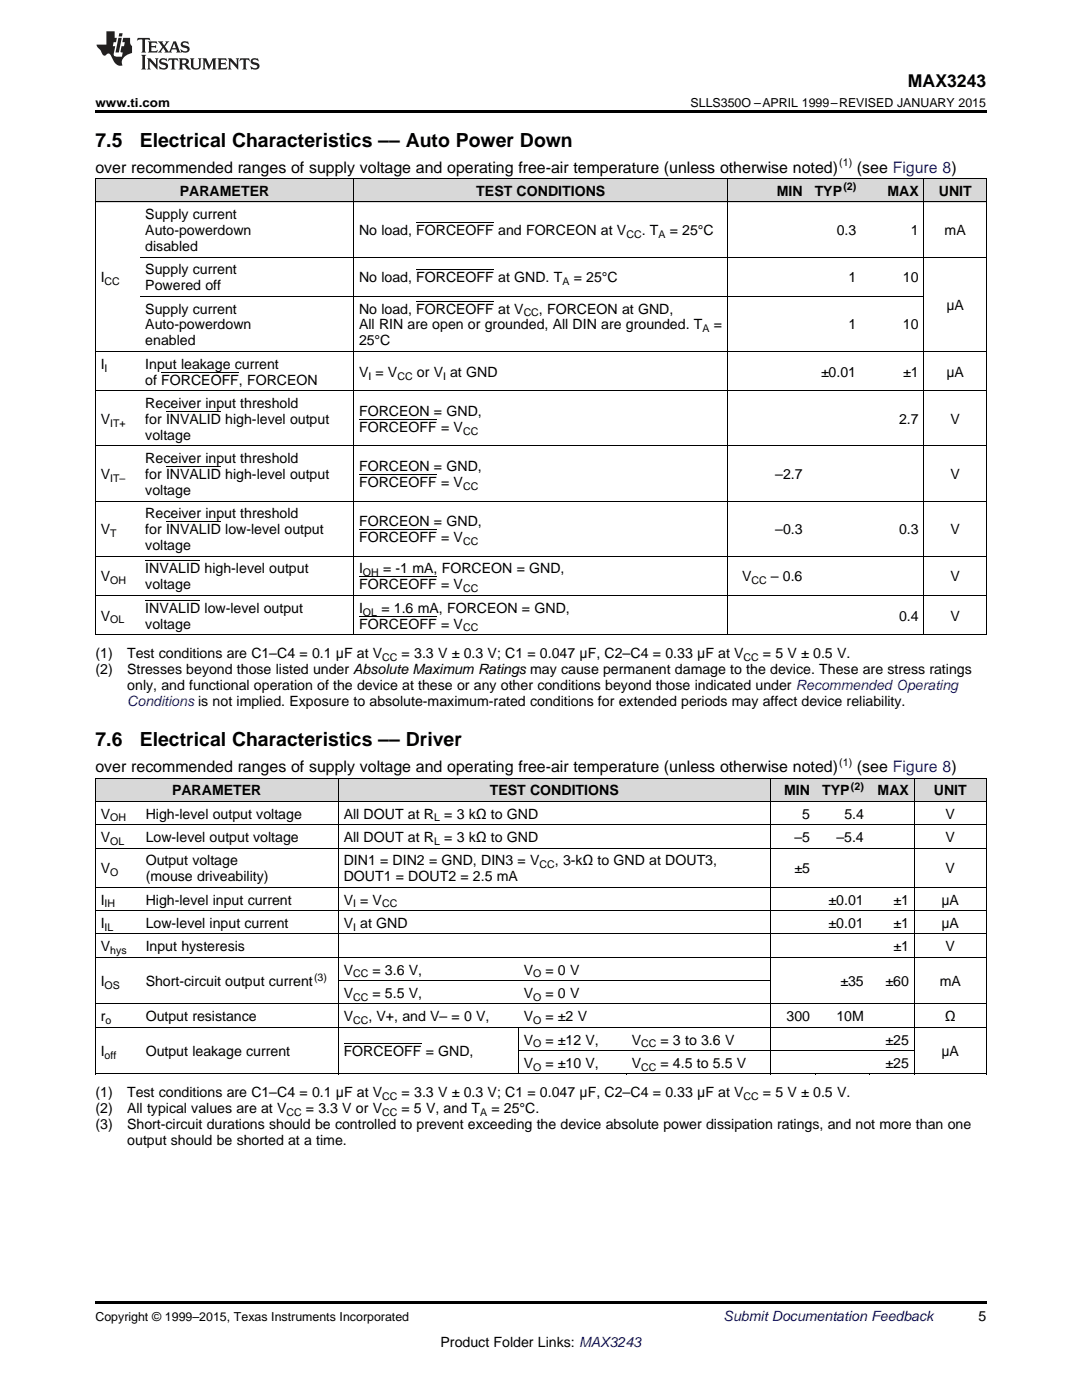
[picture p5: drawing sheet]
<svg xmlns="http://www.w3.org/2000/svg" width="216mm" height="279mm" viewBox="0 0 216 279" stroke-linecap="round" stroke-linejoin="round" font-family="sans-serif">
<defs><g id="words">
<g font-size="3.9">
<text x="19" y="29.3">7.5</text>
<text x="27.9" y="29.3">Electrical Characteristics –– Auto Power Down</text>
<text x="19" y="148.9">7.6</text>
<text x="27.9" y="148.9">Electrical Characteristics –– Driver</text>
</g>
<text font-size="3.5" x="181.2" y="17.3">MAX3243</text>
<g font-size="3.2">
<text x="19" y="34.4">over recommended ranges of supply voltage and operating free-air temperature (unless otherwise noted)</text>
<text x="171" y="34.4">(see Figure 8)</text>
<text x="19" y="154.1">over recommended ranges of supply voltage and operating free-air temperature (unless otherwise noted)</text>
<text x="171" y="154.1">(see Figure 8)</text>
</g>
<g font-size="2.8">
<text x="35.9" y="39.1">PARAMETER</text>
<text x="95" y="39.1">TEST CONDITIONS</text>
<text x="155" y="39.1">MIN</text>
<text x="162.6" y="39.1">TYP</text>
<text x="177.1" y="39.1">MAX</text>
<text x="187.3" y="39.1">UNIT</text>
<text x="29" y="43.7">Supply current</text>
<text x="29" y="46.9">Auto-powerdown</text>
<text x="71.6" y="46.9">No load, FORCEOFF and FORCEON at V</text>
<text x="128" y="46.9">. T</text>
<text x="133.6" y="46.9">= 25°C</text>
<text x="167" y="46.9">0.3</text>
<text x="181.8" y="46.9">1</text>
<text x="188.5" y="46.9">mA</text>
<text x="29" y="50.1">disabled</text>
<text x="20.1" y="56.3">I</text>
<text x="29" y="54.8">Supply current</text>
<text x="29" y="57.9">Powered off</text>
<text x="71.6" y="56.3">No load, FORCEOFF at GND. T</text>
<text x="114.5" y="56.3">= 25°C</text>
<text x="169.3" y="56.3">1</text>
<text x="180.2" y="56.3">10</text>
<text x="29" y="62.6">Supply current</text>
<text x="29" y="65.8">Auto-powerdown</text>
<text x="71.6" y="62.6">No load, FORCEOFF at V</text>
<text x="71.6" y="65.8">All RIN are open or grounded, All DIN are grounded. T</text>
<text x="107.5" y="62.6">, FORCEON at GND,</text>
<text x="142.4" y="65.8">=</text>
<text x="169.3" y="65.8">1</text>
<text x="180.2" y="65.8">10</text>
<text x="188.8" y="61.8">μA</text>
<text x="29" y="68.9">enabled</text>
<text x="71.6" y="68.9">25°C</text>
<text x="20.1" y="73.6">I</text>
<text x="29" y="73.6">Input leakage current</text>
<text x="29" y="76.8">of FORCEOFF, FORCEON</text>
<text x="71.6" y="75.2">V = V</text>
<text x="83.2" y="75.2">or V at GND</text>
<text x="163.8" y="75.2">±0.01</text>
<text x="180.2" y="75.2">±1</text>
<text x="188.8" y="75.2">μA</text>
<text x="29" y="81.4">Receiver input threshold</text>
<text x="71.6" y="83">FORCEON = GND,</text>
<text x="20.1" y="84.6">V</text>
<text x="29" y="84.6">for INVALID high-level output</text>
<text x="29" y="87.8">voltage</text>
<text x="71.6" y="86.2">FORCEOFF = V</text>
<text x="179.4" y="84.6">2.7</text>
<text x="189.7" y="84.6">V</text>
<text x="20.1" y="95.6">V</text>
<text x="29" y="92.4">Receiver input threshold</text>
<text x="29" y="95.6">for INVALID high-level output</text>
<text x="71.6" y="94">FORCEON = GND,</text>
<text x="154.7" y="95.6">–2.7</text>
<text x="189.7" y="95.6">V</text>
<text x="29" y="98.8">voltage</text>
<text x="71.6" y="97.2">FORCEOFF = V</text>
<text x="20.1" y="106.6">V</text>
<text x="29" y="103.4">Receiver input threshold</text>
<text x="29" y="106.6">for INVALID low-level output</text>
<text x="71.6" y="105">FORCEON = GND,</text>
<text x="154.7" y="106.6">–0.3</text>
<text x="179.4" y="106.6">0.3</text>
<text x="189.7" y="106.6">V</text>
<text x="29" y="109.8">voltage</text>
<text x="71.6" y="108.2">FORCEOFF = V</text>
<text x="20.1" y="116">V</text>
<text x="29" y="114.4">INVALID high-level output</text>
<text x="29" y="117.6">voltage</text>
<text x="71.6" y="114.4">I</text>
<text x="71.6" y="117.6">FORCEOFF = V</text>
<text x="76.4" y="114.4">= -1 mA, FORCEON = GND,</text>
<text x="148.1" y="116">V</text>
<text x="153.8" y="116">– 0.6</text>
<text x="189.7" y="116">V</text>
<text x="20.1" y="123.9">V</text>
<text x="29" y="122.3">INVALID low-level output</text>
<text x="29" y="125.4">voltage</text>
<text x="71.6" y="122.3">I</text>
<text x="71.6" y="125.4">FORCEOFF = V</text>
<text x="76.1" y="122.3">= 1.6 mA, FORCEON = GND,</text>
<text x="179.4" y="123.9">0.4</text>
<text x="189.7" y="123.9">V</text>
<text x="19" y="131.3">(1)</text>
<text x="25.4" y="131.3">Test conditions are C1–C4 = 0.1 μF at V</text>
<text x="80.1" y="131.3">= 3.3 V ± 0.3 V; C1 = 0.047 μF, C2–C4 = 0.33 μF at V</text>
<text x="152.2" y="131.3">= 5 V ± 0.5 V.</text>
<text x="19" y="134.5">(2)</text>
<text x="25.4" y="134.5">Stresses beyond those listed under Absolute Maximum Ratings may cause permanent damage to the device. These are stress ratings</text>
<text x="25.4" y="137.7">only, and functional operation of the device at these or any other conditions beyond those indicated under Recommended Operating</text>
<text x="34.3" y="158.7">PARAMETER</text>
<text x="97.7" y="158.7">TEST CONDITIONS</text>
<text x="156.5" y="158.7">MIN</text>
<text x="164.1" y="158.7">TYP</text>
<text x="175.1" y="158.7">MAX</text>
<text x="186.3" y="158.7">UNIT</text>
<text x="20.1" y="163.4">V</text>
<text x="29.1" y="163.4">High-level output voltage</text>
<text x="68.6" y="163.4">All DOUT at R</text>
<text x="88.7" y="163.4">= 3 kΩ to GND</text>
<text x="160.1" y="163.4">5</text>
<text x="168.5" y="163.4">5.4</text>
<text x="188.7" y="163.4">V</text>
<text x="20.1" y="168">V</text>
<text x="29.1" y="168">Low-level output voltage</text>
<text x="29.1" y="172.7">Output voltage</text>
<text x="68.6" y="168">All DOUT at R</text>
<text x="68.6" y="172.7">DIN1 = DIN2 = GND, DIN3 = V</text>
<text x="88.7" y="168">= 3 kΩ to GND</text>
<text x="110.7" y="172.7">, 3-kΩ to GND at DOUT3,</text>
<text x="158.5" y="168">–5</text>
<text x="166.9" y="168">–5.4</text>
<text x="188.7" y="168">V</text>
<text x="20.1" y="174.3">V</text>
<text x="29.1" y="175.9">(mouse driveability)</text>
<text x="68.6" y="175.9">DOUT1 = DOUT2 = 2.5 mA</text>
<text x="158.5" y="174.3">±5</text>
<text x="188.7" y="174.3">V</text>
<text x="20.1" y="180.5">I</text>
<text x="20.1" y="185.2">I</text>
<text x="29.1" y="180.5">High-level input current</text>
<text x="29.1" y="185.2">Low-level input current</text>
<text x="68.6" y="180.5">V = V</text>
<text x="68.6" y="185.2">V at GND</text>
<text x="165.3" y="180.5">±0.01</text>
<text x="165.3" y="185.2">±0.01</text>
<text x="178.3" y="180.5">±1</text>
<text x="178.3" y="185.2">±1</text>
<text x="187.9" y="180.5">μA</text>
<text x="187.9" y="185.2">μA</text>
<text x="20.1" y="189.8">V</text>
<text x="29.1" y="189.8">Input hysteresis</text>
<text x="178.3" y="189.8">±1</text>
<text x="188.7" y="189.8">V</text>
<text x="20.1" y="196.8">I</text>
<text x="29.1" y="196.8">Short-circuit output current</text>
<text x="68.6" y="194.5">V</text>
<text x="74.3" y="194.5">= 3.6 V,</text>
<text x="104.5" y="194.5">V</text>
<text x="108.8" y="194.5">= 0 V</text>
<text x="167.7" y="196.8">±35</text>
<text x="176.7" y="196.8">±60</text>
<text x="187.5" y="196.8">mA</text>
<text x="20.1" y="203.8">r</text>
<text x="29.1" y="203.8">Output resistance</text>
<text x="68.6" y="199.1">V</text>
<text x="68.6" y="203.8">V</text>
<text x="73.5" y="203.8">, V+, and V– = 0 V,</text>
<text x="74.3" y="199.1">= 5.5 V,</text>
<text x="104.5" y="199.1">V</text>
<text x="104.5" y="203.8">V</text>
<text x="108.8" y="199.1">= 0 V</text>
<text x="108.8" y="203.8">= ±2 V</text>
<text x="157" y="203.8">300</text>
<text x="166.9" y="203.8">10M</text>
<text x="188.5" y="203.8">Ω</text>
<text x="104.5" y="208.5">V</text>
<text x="108.8" y="208.5">= ±12 V,</text>
<text x="126" y="208.5">V</text>
<text x="131.8" y="208.5">= 3 to 3.6 V</text>
<text x="176.7" y="208.5">±25</text>
<text x="20.1" y="210.8">I</text>
<text x="29.1" y="210.8">Output leakage current</text>
<text x="68.6" y="210.8">FORCEOFF = GND,</text>
<text x="104.5" y="213.1">V</text>
<text x="108.8" y="213.1">= ±10 V,</text>
<text x="126" y="213.1">V</text>
<text x="131.8" y="213.1">= 4.5 to 5.5 V</text>
<text x="176.7" y="213.1">±25</text>
<text x="187.9" y="210.8">μA</text>
<text x="19" y="219">(1)</text>
<text x="25.4" y="219">Test conditions are C1–C4 = 0.1 μF at V</text>
<text x="80.1" y="219">= 3.3 V ± 0.3 V; C1 = 0.047 μF, C2–C4 = 0.33 μF at V</text>
<text x="152.2" y="219">= 5 V ± 0.5 V.</text>
<text x="19" y="222.1">(2)</text>
<text x="19" y="225.3">(3)</text>
<text x="25.4" y="222.1">All typical values are at V</text>
<text x="25.4" y="225.3">Short-circuit durations should be controlled to prevent exceeding the device absolute power dissipation ratings, and not more than one</text>
<text x="61" y="222.1">= 3.3 V or V</text>
<text x="80.1" y="222.1">= 5 V, and T</text>
<text x="98.1" y="222.1">= 25°C.</text>
<text x="25.4" y="228.5">output should be shorted at a time.</text>
<text x="195.3" y="263.6">5</text>
<text x="87.9" y="268.9">Product Folder Links: MAX3243</text>
</g>
<text font-size="2.8" fill="#00f" x="25.4" y="140.8">Conditions is not implied. Exposure to absolute-maximum-rated conditions for extended periods may affect device reliability.</text>
<text font-size="2.8" fill="#0000c8" x="144.4" y="263.6">Submit Documentation Feedback</text>
<g font-size="2.5">
<text x="19" y="21.4">www.ti.com</text>
<text x="137.8" y="21.4">SLLS350O –APRIL 1999–REVISED JANUARY 2015</text>
<text x="19" y="263.6">Copyright © 1999–2015, Texas Instruments Incorporated</text>
</g>
<g font-size="2.1">
<text x="167.5" y="33.2">(1)</text>
<text x="168.3" y="38">(2)</text>
<text x="125" y="47.5">CC</text>
<text x="131.4" y="47.5">A</text>
<text x="20.9" y="56.9">CC</text>
<text x="112.2" y="56.9">A</text>
<text x="104.5" y="63.1">CC</text>
<text x="140.2" y="66.3">A</text>
<text x="20.9" y="74.2">I</text>
<text x="73.5" y="75.7">I</text>
<text x="79.3" y="75.7">CC</text>
<text x="88.4" y="75.7">I</text>
<text x="22" y="85.2">IT+</text>
<text x="92.4" y="86.7">CC</text>
<text x="22" y="96.2">IT–</text>
<text x="92.4" y="97.8">CC</text>
<text x="22" y="107.2">T</text>
<text x="92.4" y="108.8">CC</text>
<text x="22" y="116.6">OH</text>
<text x="72.4" y="115">OH</text>
<text x="92.4" y="118.2">CC</text>
<text x="149.9" y="116.6">CC</text>
<text x="22" y="124.4">OL</text>
<text x="72.4" y="122.8">OL</text>
<text x="76.3" y="131.9">CC</text>
<text x="92.4" y="126">CC</text>
<text x="148.4" y="131.9">CC</text>
<text x="167.5" y="152.8">(1)</text>
<text x="169.8" y="157.6">(2)</text>
<text x="22" y="163.9">OH</text>
<text x="86.6" y="163.9">L</text>
<text x="22" y="168.6">OL</text>
<text x="86.6" y="168.6">L</text>
<text x="107.7" y="173.2">CC</text>
<text x="22" y="174.8">O</text>
<text x="20.9" y="181.1">IH</text>
<text x="20.9" y="185.7">IL</text>
<text x="70.4" y="181.1">I</text>
<text x="70.4" y="185.7">I</text>
<text x="76.2" y="181.1">CC</text>
<text x="22" y="190.4">hys</text>
<text x="20.9" y="197.4">OS</text>
<text x="62.7" y="195.7">(3)</text>
<text x="70.4" y="195.1">CC</text>
<text x="106.4" y="195.1">O</text>
<text x="70.4" y="199.7">CC</text>
<text x="106.4" y="199.7">O</text>
<text x="21" y="204.4">o</text>
<text x="70.4" y="204.4">CC</text>
<text x="106.4" y="204.4">O</text>
<text x="106.4" y="209">O</text>
<text x="127.9" y="209">CC</text>
<text x="20.9" y="211.3">off</text>
<text x="106.4" y="213.7">O</text>
<text x="127.9" y="213.7">CC</text>
<text x="76.3" y="219.5">CC</text>
<text x="148.4" y="219.5">CC</text>
<text x="57.1" y="222.7">CC</text>
<text x="76.2" y="222.7">CC</text>
<text x="95.8" y="222.7">A</text>
</g>
</g></defs>
<g fill="#d8d8d8">
<path d="M19 155.3h9v4.7h-9z"/>
<path d="M28 155.3h39.5v4.7h-39.5z"/>
<path d="M67.5 155.3h35.9v4.7h-35.9z"/>
<path d="M103.4 155.3h21.6v4.7h-21.6z"/>
<path d="M125 155.3h28.7v4.7h-28.7z"/>
<path d="M153.7 155.3h9v4.7h-9z"/>
<path d="M162.7 155.3h10.8v4.7h-10.8z"/>
<path d="M173.5 155.3h9v4.7h-9z"/>
<path d="M182.5 155.3h14.3v4.7h-14.3z"/>
<path d="M19 35.7h8.9v4.7h-8.9z"/>
<path d="M27.9 35.7h16v4.7h-16z"/>
<path d="M43.9 35.7h26.7v4.7h-26.7z"/>
<path d="M70.6 35.7h74.7v4.7h-74.7z"/>
<path d="M145.3 35.7h16v4.7h-16z"/>
<path d="M161.3 35.7h10.6v4.7h-10.6z"/>
<path d="M171.9 35.7h12.5v4.7h-12.5z"/>
<path d="M184.4 35.7h12.4v4.7h-12.4z"/>
</g>
<g fill="#000">
<path d="M19 22h177.8v.5h-177.8zM19 126.7h.2zM43.8 126.7h.1zM70.5 126.7h.1zM161.2 126.7h.1zM171.8 126.7h.1zM184.3 126.7h.1zM196.7 126.7h.1zM19 214.3l.2 .1zM67.4 214.3l.1 .1zM124.9 214.3l.1 .1zM153.6 214.3l.1 .1z"/>
<path d="M162.6 214.3l.1 .1zM173.4 214.3l.1 .1zM182.4 214.3l.1 .1zM196.7 214.3l.1 .1zM19 259.7h177.8v.5h-177.8z"/>
</g>
<g fill="none" stroke="#000" stroke-width=".2">
<path d="M19 35.6l177.8 .1v91M19.1 35.7v91M70.5 35.7v91M145.2 35.7v91M184.3 35.7v91M19 40.3h177.8M27.9 59.1h156.5M27.9 51.3h168.9M19 78h177.8M19 70.1h177.8M19 100h177.8M19 89h177.8"/>
<path d="M19 118.8h177.8M19 111h177.8M19 126.7h177.8M19 159.9h177.8M19 155.3h177.8M19.1 155.3v59.1M67.5 155.3v59.1M153.7 155.3v59.1M182.4 155.3v59.1M196.8 155.3v59.1M19 177.1h177.8M19 169.2h177.8"/>
<path d="M19 164.6h177.8M19 191h177.8M19 186.4h177.8M19 181.7h177.8M67.5 195.7h86.2M19 214.3h177.8M19 205h177.8M19 200.4h177.8M103.4 205v9.4M103.4 209.7h79.1"/>
</g>
<g fill="#231f20">
<path d="M27.5 7.6l-.1 .5 .4-.2h.6v.1v2.1l-.2 .4h1l-.3-.4v-2.1l.1-.1h.5l.5 .2-.2-.5zM29.5 8.3l.2 .3v1.5l-.2 .4h1.8l.2-.6a1.04 1.04 0 0 1-1.3 .2v-.7h.6l.3 .2v-.6l-.3 .2h-.6v-.6l.8-.1 .4 .3-.2-.5zM31.5 8.3l.9 1.1-.9 1.1h.8l-.2-.2 .5-.7 .4 .7-.2 .2h1.5l-.1-.2 .1-.4h.9l.1 .4-.2 .2h1l-.3-.3-.7-1.9h-.5l-.9 2-.8-1 .9-1h-.8l.1 .3-.3 .5-.4-.6 .2-.2zM34.7 8.6l.4 1h-.7zM36.3 8.4a.63 .63 0 0 0-.2 .7 .63 .63 0 0 0 .6 .4l.6 .2 .1 .2a.75 .75 0 0 1-.7 .4 .75 .75 0 0 1-.6-.5l.1 .7 .1-.1a1.11 1.11 0 0 0 1.5-.6 1.13 1.13 0 0 0-1.2-.8l-.1-.4a1.04 1.04 0 0 1 1.2 .2l-.2-.5-.1 .1-.5-.2zM28.2 10.9l.2 .4v2.2l-.2 .4h1l-.3-.4v-2.2l.3-.4zM29.3 11.6l.3 .4v1.5l-.3 .4h.8l-.2-.4v-1.3l1.5 1.7v-1.9l.2-.4h-.7l.2 .4v.9l-1.1-1.3zM32 11.8a.62 .62 0 0 0-.2 .7 .62 .62 0 0 0 .6 .4l.6 .1 .1 .3a.76 .76 0 0 1-.7 .3 .76 .76 0 0 1-.6-.4l.1 .7 .1-.1a1.11 1.11 0 0 0 1.5-.6 1.13 1.13 0 0 0-1.2-.8l-.1-.4a1.04 1.04 0 0 1 1.2 .2l-.2-.6-.1 .1-.5-.1zM33.7 11.6l-.2 .6a.61 .61 0 0 1 .8-.3v1.6l-.2 .4h.9l-.2-.4v-1.6a.63 .63 0 0 1 .8 .3l-.2-.6zM35.6 11.6l.3 .4v1.5l-.3 .4h1l-.2-.2v-.8l.5 .2a.76 .76 0 0 0 1.2 .7l-1-1a.58 .58 0 0 0 .6-.5 .58 .58 0 0 0-.5-.6zM36.4 11.9h.1a.45 .45 0 0 1 .5 .1 .45 .45 0 0 1 .1 .5l-.7 .2zM37.9 11.6l.2 .2a2.17 2.17 0 0 0 .3 1.9 .99 .99 0 0 0 1.6-.6v-1.1l.2-.4h-.7l.2 .2a1.92 1.92 0 0 1-.2 1.8 .6 .6 0 0 1-.9-.5v-1.1l.2-.4zM40.4 11.6l.2 .4v1.5l-.2 .4h.7l-.2-.4v-1.4l.8 1.8 .8-1.8v1.4l-.2 .4h.9l-.2-.4v-1.5l.2-.4h-.8l-.6 1.5-.6-1.5zM43.4 11.6l.2 .4v1.5l-.2 .4h1.8l.2-.6a1.04 1.04 0 0 1-1.3 .1v-.6h.5l.4 .2v-.6l-.4 .2h-.5v-.7h.8l.3 .3-.1-.6zM45.5 11.6l.2 .4v1.5l-.2 .4h.7l-.2-.4v-1.3l1.5 1.7v-1.9l.2-.4h-.7l.2 .4v.9l-1.1-1.3zM47.9 11.6l-.1 .6a.61 .61 0 0 1 .8-.3v1.6l-.3 .4h1l-.3-.4 .1-1.6a.63 .63 0 0 1 .7 .3l-.1-.6zM50.2 11.8a.62 .62 0 0 0-.2 .7 .62 .62 0 0 0 .6 .4l.6 .1 .2 .3a.76 .76 0 0 1-.8 .3 .76 .76 0 0 1-.6-.4l.1 .7 .2-.1a1.11 1.11 0 0 0 1.5-.6 1.13 1.13 0 0 0-1.3-.8l-.1-.4a1.04 1.04 0 0 1 1.2 .2l-.1-.6-.2 .1-.5-.1z"/>
<path d="M21.2 6.3v2.6h-1.9l.1 .4 .7 .9a.91 .91 0 0 0 1 .8 .56 .56 0 0 1 .5-.3 .56 .56 0 0 1 .5 .3l.4 .8a1.53 1.53 0 0 0 1.9 1.2 1.54 1.54 0 0 1 1-2.1l.9-.3v-1.4a1.52 1.52 0 0 1-.3-1.6h-1.4l-.2 .8h.5l-.2 .8h-.4l-.2 1v.2l.4 .1-.2 .8a1.93 1.93 0 0 1-1.6-.3l.3-1.8h-.5l.2-.8h.4l.2-.8h-.4v-1.3zM23.6 7.6l-.6 2.9h.7l.6-2.9zM23.8 6.6l-.1 .7h.6l.2-.7z"/>
</g>
<g fill="none" stroke="#000" stroke-width=".2">
<path d="M83 53.9h15.6M83 44.4h15.6M32.2 74.3h15.5M83 60.1h15.6M33.1 93.1h11M33.1 82.1h11M71.6 94.7h15.6M71.6 83.7h15.6M29 119.8h11M29 112h11M33.1 104.1h11M71.6 115.1h15.6"/>
<path d="M71.6 105.7h15.6M71.6 123h15.6M68.6 208.3h15.5"/>
</g>
<use href="#words"/>
</svg>
